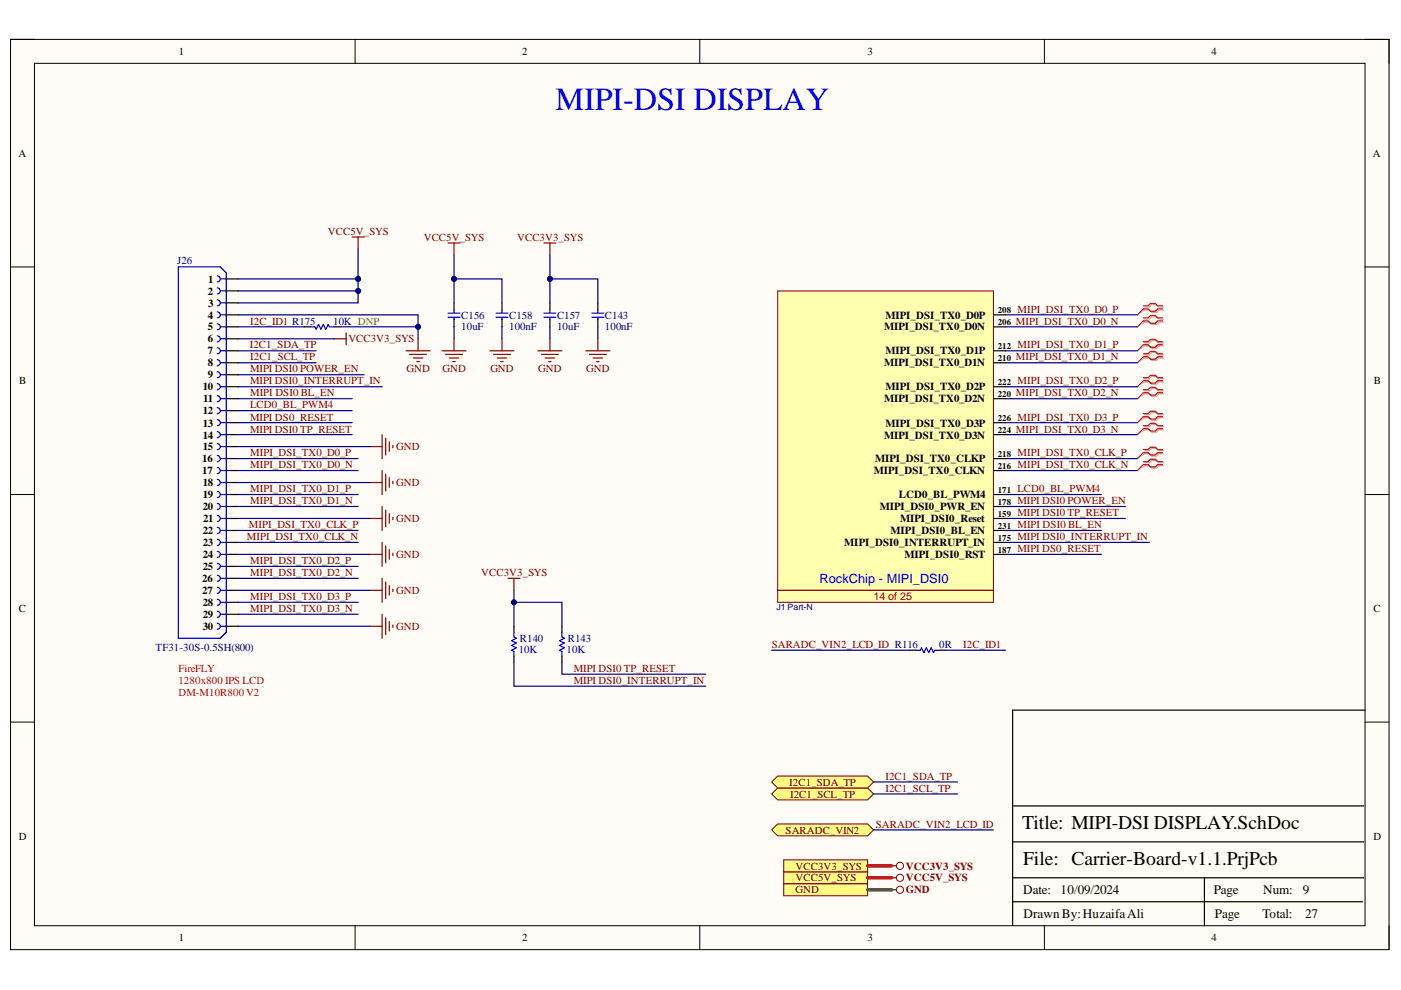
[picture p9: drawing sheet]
<svg xmlns="http://www.w3.org/2000/svg" width="297mm" height="210mm" viewBox="0 0 297 210" stroke-linecap="round" stroke-linejoin="round" font-family="sans-serif">
<defs><g id="words">
<text font-size="6.8" fill="#00f" x="117.8" y="23.4">MIPI-DSI DISPLAY</text>
<g font-size="4.1">
<text x="216.7" y="175.8">Title: MIPI-DSI DISPLAY.SchDoc</text>
<text x="216.9" y="183.4">File: Carrier-Board-v1.1.PrjPcb</text>
</g>
<g font-size="2.8">
<text x="216.9" y="189.6">Date:</text>
<text x="224.9" y="189.6">10/09/2024</text>
<text x="257.3" y="189.6">Page</text>
<text x="267.8" y="189.6">Num:</text>
<text x="276.2" y="189.6">9</text>
<text x="217" y="194.7">DrawnBy:HuzaifaAli</text>
<text x="257.6" y="194.7">Page</text>
<text x="267.7" y="194.7">Total:</text>
<text x="276.7" y="194.7">27</text>
</g>
<text font-size="2.7" fill="#00f" x="173.8" y="123.6">RockChip - MIPI_DSI0</text>
<g font-size="2.3">
<text x="37.9" y="11.7">1</text>
<text x="110.7" y="11.7">2</text>
<text x="183.9" y="11.7">3</text>
<text x="256.8" y="11.7">4</text>
<text x="3.9" y="33.3">A</text>
<text x="291.1" y="33.3">A</text>
<text x="44.2" y="59.9">1</text>
<text x="44.1" y="62.5">2</text>
<text x="44.2" y="65">3</text>
<text x="44.1" y="67.5">4</text>
<text x="44.1" y="70.1">5</text>
<text x="187.5" y="70.1">MIPI_DSI_TX0_D0N</text>
<text x="187.7" y="67.5">MIPI_DSI_TX0_D0P</text>
<text x="44.1" y="72.6">6</text>
<text x="44.1" y="75.1">7</text>
<text x="44.1" y="77.7">8</text>
<text x="187.5" y="77.7">MIPI_DSI_TX0_D1N</text>
<text x="187.7" y="75.1">MIPI_DSI_TX0_D1P</text>
<text x="4.1" y="81.5">B</text>
<text x="43" y="82.8">10</text>
<text x="44.1" y="80.2">9</text>
<text x="187.7" y="82.8">MIPI_DSI_TX0_D2P</text>
<text x="291.3" y="81.5">B</text>
<text x="43" y="87.8">12</text>
<text x="43.1" y="85.3">11</text>
<text x="187.5" y="85.3">MIPI_DSI_TX0_D2N</text>
<text x="43" y="90.4">13</text>
<text x="43" y="93">14</text>
<text x="43" y="95.5">15</text>
<text x="187.5" y="93">MIPI_DSI_TX0_D3N</text>
<text x="187.7" y="90.4">MIPI_DSI_TX0_D3P</text>
<text x="42.9" y="98.1">16</text>
<text x="42.9" y="100.6">17</text>
<text x="185.3" y="100.6">MIPI_DSI_TX0_CLKN</text>
<text x="185.5" y="98.1">MIPI_DSI_TX0_CLKP</text>
<text x="43" y="103.1">18</text>
<text x="43" y="105.7">19</text>
<text x="190.6" y="105.7">LCD0_BL_PWM4</text>
<text x="43" y="108.2">20</text>
<text x="43" y="113.3">22</text>
<text x="43.1" y="110.7">21</text>
<text x="186.5" y="108.2">MIPI_DSI0_PWR_EN</text>
<text x="188.8" y="113.3">MIPI_DSI0_BL_EN</text>
<text x="190.9" y="110.7">MIPI_DSI0_Reset</text>
<text x="43" y="115.8">23</text>
<text x="43" y="118.3">24</text>
<text x="179" y="115.8">MIPI_DSI0_INTERRUPT_IN</text>
<text x="191.8" y="118.3">MIPI_DSI0_RST</text>
<text x="42.9" y="123.4">26</text>
<text x="42.9" y="125.9">27</text>
<text x="43" y="120.9">25</text>
<text x="4" y="129.7">C</text>
<text x="43" y="128.5">28</text>
<text x="43" y="131">29</text>
<text x="291.2" y="129.7">C</text>
<text x="43" y="133.6">30</text>
<text x="4" y="178">D</text>
<text x="291.2" y="178">D</text>
<text x="37.9" y="199.6">1</text>
<text x="110.7" y="199.6">2</text>
<text x="183.9" y="199.6">3</text>
<text x="256.8" y="199.6">4</text>
</g>
<g font-size="2.3" fill="#800000">
<text x="69.5" y="49.8">VCC5V_SYS</text>
<text x="89.8" y="51.1">VCC5V_SYS</text>
<text x="109.6" y="51.1">VCC3V3_SYS</text>
<text x="53" y="68.8">I2C_ID1 R175</text>
<text x="215.4" y="68.8">MIPI_DSI_TX0_D0_N</text>
<text x="215.7" y="66.3">MIPI_DSI_TX0_D0_P</text>
<text x="53" y="73.9">I2C1_SDA_TP</text>
<text x="53" y="76.4">I2C1_SCL_TP</text>
<text x="73.9" y="72.6">VCC3V3_SYS</text>
<text x="215.4" y="76.4">MIPI_DSI_TX0_D1_N</text>
<text x="215.7" y="73.9">MIPI_DSI_TX0_D1_P</text>
<text x="53" y="81.5">MIPI DSI0_INTERRUPT_IN</text>
<text x="53" y="78.9">MIPI DSI0 POWER_EN</text>
<text x="86.2" y="78.9">GND</text>
<text x="93.8" y="78.9">GND</text>
<text x="104" y="78.9">GND</text>
<text x="114.1" y="78.9">GND</text>
<text x="124.3" y="78.9">GND</text>
<text x="215.7" y="81.5">MIPI_DSI_TX0_D2_P</text>
<text x="53" y="89.2">MIPI DS0_RESET</text>
<text x="53" y="86.6">LCD0_BL_PWM4</text>
<text x="53" y="84">MIPI DSI0 BL_EN</text>
<text x="215.4" y="84">MIPI_DSI_TX0_D2_N</text>
<text x="215.7" y="89.2">MIPI_DSI_TX0_D3_P</text>
<text x="53" y="91.7">MIPI DSI0 TP_RESET</text>
<text x="84" y="95.5">GND</text>
<text x="215.4" y="91.7">MIPI_DSI_TX0_D3_N</text>
<text x="53" y="96.8">MIPI_DSI_TX0_D0_P</text>
<text x="53" y="99.3">MIPI_DSI_TX0_D0_N</text>
<text x="215.7" y="96.8">MIPI_DSI_TX0_CLK_P</text>
<text x="215.7" y="99.3">MIPI_DSI_TX0_CLK_N</text>
<text x="53" y="106.9">MIPI_DSI_TX0_D1_N</text>
<text x="53" y="104.4">MIPI_DSI_TX0_D1_P</text>
<text x="84" y="103.1">GND</text>
<text x="215.7" y="104.4">LCD0_BL_PWM4</text>
<text x="215.7" y="106.9">MIPI DSI0 POWER_EN</text>
<text x="52.8" y="112">MIPI_DSI_TX0_CLK_P</text>
<text x="84" y="110.7">GND</text>
<text x="215.7" y="109.5">MIPI DSI0 TP_RESET</text>
<text x="215.7" y="112">MIPI DSI0 BL_EN</text>
<text x="52.4" y="114.5">MIPI_DSI_TX0_CLK_N</text>
<text x="53" y="119.6">MIPI_DSI_TX0_D2_P</text>
<text x="84" y="118.3">GND</text>
<text x="215.7" y="117.1">MIPI DS0_RESET</text>
<text x="215.7" y="114.5">MIPI DSI0_INTERRUPT_IN</text>
<text x="53" y="122.1">MIPI_DSI_TX0_D2_N</text>
<text x="84" y="125.9">GND</text>
<text x="102" y="122.1">VCC3V3_SYS</text>
<text x="53" y="127.2">MIPI_DSI_TX0_D3_P</text>
<text x="53" y="129.7">MIPI_DSI_TX0_D3_N</text>
<text x="84" y="133.6">GND</text>
<text x="163.6" y="137.4">SARADC_VIN2_LCD_ID R116</text>
<text x="204.2" y="137.4">I2C_ID1</text>
<text x="121.7" y="142.4">MIPI DSI0 TP_RESET</text>
<text x="121.7" y="145">MIPI DSI0_INTERRUPT_IN</text>
<text x="167.3" y="166.6">I2C1_SDA_TP</text>
<text x="187.7" y="167.9">I2C1_SCL_TP</text>
<text x="187.7" y="165.3">I2C1_SDA_TP</text>
<text x="167.5" y="169.1">I2C1_SCL_TP</text>
<text x="166.6" y="176.7">SARADC_VIN2</text>
<text x="185.7" y="175.5">SARADC_VIN2_LCD_ID</text>
<text x="168.7" y="184.4">VCC3V3_SYS</text>
<text x="192" y="184.4">VCC3V3_SYS</text>
<text x="168.7" y="186.9">VCC5V_SYS</text>
<text x="168.7" y="189.4">GND</text>
<text x="192" y="186.9">VCC5V_SYS</text>
<text x="192" y="189.4">GND</text>
</g>
<g font-size="2.3" fill="#000080">
<text x="37.6" y="55.9">J26</text>
<text x="70.6" y="68.8">10K DNP</text>
<text x="97.8" y="67.5">C156</text>
<text x="97.8" y="70.1">10uF</text>
<text x="107.9" y="67.5">C158</text>
<text x="107.9" y="70.1">100nF</text>
<text x="118.1" y="67.5">C157</text>
<text x="118.1" y="70.1">10uF</text>
<text x="128.3" y="67.5">C143</text>
<text x="128.3" y="70.1">100nF</text>
<text x="110.2" y="136.1">R140</text>
<text x="120.4" y="136.1">R143</text>
<text x="199.1" y="137.4">0R</text>
<text x="33" y="138.1">TF31-30S-0.5SH(800)</text>
<text x="110" y="138.4">10K</text>
<text x="120.1" y="138.4">10K</text>
</g>
<g font-size="2.3" fill="#f00">
<text x="185.2" y="127.2">14 of 25</text>
<text x="37.8" y="142.4">FireFLY</text>
<text x="37.8" y="147.5">DM-M10R800 V2</text>
<text x="37.8" y="145">1280x800 IPS LCD</text>
</g>
<g font-size="1.9">
<text x="211.6" y="68.9">206</text>
<text x="211.6" y="66.4">208</text>
<text x="211.6" y="74">212</text>
<text x="211.6" y="76.5">210</text>
<text x="211.6" y="81.7">222</text>
<text x="211.6" y="84.2">220</text>
<text x="211.6" y="89.3">226</text>
<text x="211.6" y="91.8">224</text>
<text x="211.6" y="96.9">218</text>
<text x="211.6" y="99.4">216</text>
<text x="211.6" y="104.5">171</text>
<text x="211.6" y="107">178</text>
<text x="211.6" y="109.5">159</text>
<text x="211.6" y="112.1">231</text>
<text x="211.6" y="114.6">175</text>
<text x="211.6" y="117.2">187</text>
</g>
<text font-size="1.9" fill="#000080" x="164.6" y="129.3">J1 Part-N</text>
</g></defs>
<path d="M2.2 8.4h292.3v192.9h-292.3z" fill-rule="evenodd" fill="#fffcf8"/>
<path d="M2.2 8.4h292.3v192.9h-292.3z" fill="none" stroke="#000" stroke-width=".21"/>
<path d="M7.3 13.4h282.1v182.9h-282.1z" fill-rule="evenodd" fill="#fffcf8"/>
<g fill="none" stroke="#000" stroke-width=".21">
<path d="M2.2 8.3h5.1M7.3 13.4h282.1v182.9h-282.1zM75.3 8.3v5.1M148.4 8.3v5.1M221.4 8.4v5M289.4 8.4h5.1v5M2.2 56.6h5.1M289.4 56.6h5.1M2.2 104.9h5.1M289.4 104.9h5.1M2.2 153.1h5.1M289.4 153.1h5.1"/>
<path d="M75.3 196.3v5M148.4 196.3v5M221.4 196.3v5M294.5 196.3v5"/>
</g>
<g fill="none" stroke="#000" stroke-width=".25">
<path d="M64.5 69.3h1.3M70.8 69.3h1.3M96.3 64.2v1.5M96.3 67.6v1.7M106.4 64.2v1.5M106.4 67.6v1.7M116.6 64.2v1.5M116.6 67.6v1.7M289.4 150.6h-74.7v45.7M214.7 178.5h74.5M214.7 170.9h74.5M214.7 191.2h74.2"/>
<path d="M214.7 186.1h74.5M255.4 186.1v10.2"/>
</g>
<g fill="none" stroke="#00f" stroke-width=".25">
<path d="M65.8 69.3h1l.2 .5 .5-1 .5 1 .6-1 .5 1 .5-1 .2 .5h1M95 67.3h2.5M95 66.4h2.5M96.3 65.7v.5M96.3 67.3v.5M105.2 67.3h2.5M105.2 66.4h2.5M106.4 65.7v.5M106.4 67.3v.5M115.3 67.3h2.6M115.3 66.4h2.6M116.6 65.7v.5"/>
<path d="M116.6 67.3v.5"/>
</g>
<g fill="none" stroke="#800000" stroke-width=".25">
<path d="M95 51.5h2.5M96.3 51.5v2.6M93.7 74.4h5.1M94.5 75.1h3.5M95.2 75.9h2.1M96 76.7h.5M96.3 71.8v2.6M103.9 74.4h5.1M104.6 75.1h3.6M105.4 75.9h2M106.2 76.7h.5M106.4 71.8v2.6"/>
<path d="M114.1 74.4h5M114.8 75.1h3.6M115.6 75.9h2M116.3 76.7h.5M116.6 71.8v2.6"/>
</g>
<path d="M166.2 184.8h17.7v2.6h-17.7z" fill-rule="evenodd" fill="#ffff80"/>
<g fill="none" stroke="#800000" stroke-width=".21">
<path d="M166.2 184.8h17.7v2.6h-17.7z"/>
<circle cx="190.8" cy="186.1" r=".76"/>
</g>
<path d="M189 186.1h1" fill="none" stroke="#800000" stroke-width=".25"/>
<path d="M166.2 187.4h17.7v2.5h-17.7z" fill-rule="evenodd" fill="#ffff80"/>
<g fill="none" stroke="#800000" stroke-width=".21">
<path d="M166.2 187.4h17.7v2.5h-17.7z"/>
<circle cx="190.8" cy="188.7" r=".76"/>
</g>
<path d="M189 188.7h1" fill="none" stroke="#800000" stroke-width=".25"/>
<path d="M166.2 182.3h17.7v2.5h-17.7z" fill-rule="evenodd" fill="#ffff80"/>
<g fill="none" stroke="#800000" stroke-width=".21">
<path d="M166.2 182.3h17.7v2.5h-17.7z"/>
<circle cx="190.8" cy="183.6" r=".76"/>
</g>
<path d="M189 183.6h1" fill="none" stroke="#800000" stroke-width=".25"/>
<path d="M164.9 61.7h45.7v66h-45.7z" fill-rule="evenodd" fill="#ffffb0"/>
<path d="M164.9 61.7h45.7v66h-45.7z" fill="none" stroke="#800000" stroke-width=".21"/>
<g fill="none" stroke="#000" stroke-width=".25">
<path d="M48 59.1h2.5M48 74.4h2.5M48 76.9h2.5M48 69.3h2.5M48 66.8h2.5M48 61.7h2.5M48 64.2h2.5M48 71.8h2.5M48 79.5h2.5M126.8 64.2v1.5M126.8 67.6v1.7M210.6 74.4h2.6"/>
<path d="M210.6 76.9h2.6M210.6 69.3h2.6M210.6 66.8h2.6M48 82h2.5M48 84.5h2.5M48 89.6h2.5M48 92.1h2.5M48 99.8h2.5M48 87.1h2.5M48 94.7h2.5M48 97.2h2.5M210.6 82h2.6"/>
<path d="M210.6 84.5h2.6M210.6 89.6h2.6M210.6 92.2h2.6M210.6 97.2h2.6M210.6 99.8h2.6M48 104.9h2.5M48 107.4h2.5M48 109.9h2.5M48 115h2.5M48 112.5h2.5M48 117.5h2.5M48 102.3h2.5"/>
<path d="M210.6 104.9h2.6M210.6 107.4h2.6M210.6 109.9h2.6M210.6 115h2.6M210.6 112.5h2.6M210.6 117.5h2.6M48 120.1h2.5M48 122.6h2.5M48 125.2h2.5M48 127.7h2.5M48 130.2h2.5M48 132.8h2.5"/>
<path d="M192.8 137.9h1.3M199.2 137.9h1.3"/>
</g>
<g fill="none" stroke="#800000" stroke-width=".25">
<path d="M74.7 50.2h2.5M75.9 50.2v2.6M115.3 51.5h2.6M116.6 51.5v2.6M70.8 71.8h2.6M73.4 70.6v2.5M86.1 74.4h5.1M86.9 75.1h3.5M87.6 75.9h2.1M88.4 76.7h.5M88.6 71.8v2.6M124.2 74.4h5.1"/>
<path d="M125 75.1h3.5M125.7 75.9h2.1M126.5 76.7h.5M126.8 71.8v2.6M78.5 94.7h2.5M81 92.1v5.1M81 99.8v5.1M81.8 92.9v3.6M82.5 93.7v2M83.3 94.4v.5M78.5 102.3h2.5M78.5 109.9h2.5"/>
<path d="M78.5 117.5h2.5M81 107.4v5.1M81 115v5.1M81.8 100.5v3.6M81.8 108.2v3.5M81.8 115.8v3.5M82.5 101.3v2M82.5 108.9v2M82.5 116.5v2.1M83.3 102.1v.5M83.3 109.7v.5M83.3 117.3v.5"/>
<path d="M78.5 125.2h2.5M78.5 132.8h2.5M81 122.6v5.1M81 130.2v5.1M81.8 123.4v3.5M81.8 131v3.6M82.5 124.1v2.1M82.5 131.8v2M83.3 124.9v.5M83.3 132.5v.5M164.9 125.2h45.7"/>
</g>
<g fill="none" stroke="#d0a19e" stroke-width=".25">
<path d="M242.7 65.1h1l.5-.5h1l.5 .5h1M242.7 65.7h1l.5 .5h1l.5-.5h1M242.7 67.7h1l.5-.6h1l.5 .6h1M242.7 68.3h1l.5 .5h1l.5-.5h1M242.7 72.7h1l.5-.5h1l.5 .5h1M242.7 73.4h1l.5 .5h1l.5-.5h1M242.7 75.3h1l.5-.5h1l.5 .5h1M242.7 75.9h1l.5 .5h1l.5-.5h1M242.7 80.3h1l.5-.5h1l.5 .5h1M242.7 81h1l.5 .5h1l.5-.5h1M242.7 82.9h1l.5-.5h1l.5 .5h1M242.7 83.5h1l.5 .5h1l.5-.5h1"/>
<path d="M242.7 88h1l.5-.5h1l.5 .5h1M242.7 88.6h1l.5 .5h1l.5-.5h1M242.7 90.5h1l.5-.5h1l.5 .5h1M242.7 91.1h1l.5 .5h1l.5-.5h1M242.7 95.6h1l.5-.5h1l.5 .5h1M242.7 96.2h1l.5 .5h1l.5-.5h1M242.7 98.1h1l.5-.5h1l.5 .5h1M242.7 98.8h1l.5 .5h1l.5-.5h1"/>
</g>
<path d="M242.7 65.7l-1.6 1.1M242.7 68.3l-1.6 1M242.7 73.4l-1.6 1M242.7 75.9l-1.6 1M242.7 81l-1.6 1M242.7 83.5l-1.6 1M242.7 88.6l-1.6 1M242.7 91.1l-1.6 1.1M242.7 96.2l-1.6 1M242.7 98.8l-1.6 1" fill="none" stroke="#d0a19e" stroke-width=".21"/>
<g fill="none" stroke="#f00" stroke-width=".25">
<path d="M242.4 64.9h1l.5-.6h1l.6 .6h1M242.4 65.5h1l.5 .5h1l.6-.5h1M242.4 67.4h1l.5-.5h1l.6 .5h1M242.4 68h1l.5 .5h1l.6-.5h1M242.4 72.5h1l.5-.5h1l.6 .5h1M242.4 73.1h1l.5 .5h1l.6-.5h1M242.4 75h1l.5-.5h1l.6 .5h1M242.4 75.7h1l.5 .5h1l.6-.5h1M242.4 80.1h1l.5-.5h1l.6 .5h1M242.4 80.7h1l.5 .5h1l.6-.5h1M242.4 82.6h1l.5-.5h1l.6 .5h1M242.4 83.3h1l.5 .5h1l.6-.5h1"/>
<path d="M242.4 87.7h1l.5-.5h1l.6 .5h1M242.4 88.3h1l.5 .5h1l.6-.5h1M242.4 90.3h1l.5-.6h1l.6 .6h1M242.4 90.9h1l.5 .5h1l.6-.5h1M242.4 95.3h1l.5-.5h1l.6 .5h1M242.4 96h1l.5 .5h1l.6-.5h1M242.4 97.9h1l.5-.5h1l.6 .5h1M242.4 98.5h1l.5 .5h1l.6-.5h1"/>
</g>
<path d="M242.4 65.5l-1.3 1.3M242.4 68l-1.3 1.3M242.4 73.1l-1.3 1.3M242.4 75.7l-1.3 1.2M242.4 80.7l-1.3 1.3M242.4 83.3l-1.3 1.2M242.4 88.3l-1.3 1.3M242.4 90.9l-1.3 1.3M242.4 96l-1.3 1.2M242.4 98.5l-1.3 1.3" fill="none" stroke="#f00" stroke-width=".21"/>
<g fill="none" stroke="#00f" stroke-width=".25">
<path d="M37.8 56.6h8.9l1.3 1.3v76.2l-1.3 1.2h-8.9zM46.1 58.5a.64 .64 0 0 1 .6 .6 .64 .64 0 0 1-.6 .7M46.7 59.1h1.3M46.1 61a.63 .63 0 0 1 .6 .7 .63 .63 0 0 1-.6 .6M46.1 63.6a.63 .63 0 0 1 .6 .6 .63 .63 0 0 1-.6 .7M46.1 66.1a.64 .64 0 0 1 .6 .7 .64 .64 0 0 1-.6 .6M46.1 68.7a.63 .63 0 0 1 .6 .6 .63 .63 0 0 1-.6 .6M46.1 71.2a.63 .63 0 0 1 .6 .6 .63 .63 0 0 1-.6 .7M46.1 73.7a.64 .64 0 0 1 .6 .7 .64 .64 0 0 1-.6 .6M46.1 76.3a.63 .63 0 0 1 .6 .6 .63 .63 0 0 1-.6 .6M46.1 78.8a.63 .63 0 0 1 .6 .7 .63 .63 0 0 1-.6 .6M46.7 61.7h1.3"/>
<path d="M46.7 64.2h1.3M46.7 66.8h1.3M46.7 69.3h1.3M46.7 71.8h1.3M46.7 74.4h1.3M46.7 76.9h1.3M46.7 79.5h1.3M125.5 67.3h2.5M125.5 66.4h2.5M126.8 65.7v.5M126.8 67.3v.5M46.1 81.4a.64 .64 0 0 1 .6 .6 .64 .64 0 0 1-.6 .6"/>
<path d="M46.1 83.9a.63 .63 0 0 1 .6 .6 .63 .63 0 0 1-.6 .7M46.1 86.4a.63 .63 0 0 1 .6 .7 .63 .63 0 0 1-.6 .6M46.1 89a.64 .64 0 0 1 .6 .6 .64 .64 0 0 1-.6 .6M46.1 91.5a.63 .63 0 0 1 .6 .6 .63 .63 0 0 1-.6 .7M46.1 94.1a.63 .63 0 0 1 .6 .6 .63 .63 0 0 1-.6 .6M46.1 96.6a.64 .64 0 0 1 .6 .6 .64 .64 0 0 1-.6 .7M46.1 99.1a.64 .64 0 0 1 .6 .7 .64 .64 0 0 1-.6 .6M46.7 82h1.3M46.7 84.5h1.3M46.7 87.1h1.3M46.7 89.6h1.3M46.7 92.1h1.3"/>
<path d="M46.7 94.7h1.3M46.7 97.2h1.3M46.7 99.8h1.3M46.1 101.7a.63 .63 0 0 1 .6 .6 .63 .63 0 0 1-.6 .6M46.1 104.2a.63 .63 0 0 1 .6 .7 .63 .63 0 0 1-.6 .6M46.1 106.8a.64 .64 0 0 1 .6 .6 .64 .64 0 0 1-.6 .6M46.1 109.3a.63 .63 0 0 1 .6 .6 .63 .63 0 0 1-.6 .7M46.1 111.8a.63 .63 0 0 1 .6 .7 .63 .63 0 0 1-.6 .6M46.1 114.4a.64 .64 0 0 1 .6 .6 .64 .64 0 0 1-.6 .6M46.1 116.9a.63 .63 0 0 1 .6 .6 .63 .63 0 0 1-.6 .7M46.1 119.5a.63 .63 0 0 1 .6 .6 .63 .63 0 0 1-.6 .6M46.7 102.3h1.3"/>
<path d="M46.7 104.9h1.3M46.7 107.4h1.3M46.7 109.9h1.3M46.7 112.5h1.3M46.7 115h1.3M46.7 117.5h1.3M46.1 122a.64 .64 0 0 1 .6 .6 .64 .64 0 0 1-.6 .7M46.1 124.5a.63 .63 0 0 1 .6 .7 .63 .63 0 0 1-.6 .6M46.1 127.1a.63 .63 0 0 1 .6 .6 .63 .63 0 0 1-.6 .6M46.1 129.6a.64 .64 0 0 1 .6 .6 .64 .64 0 0 1-.6 .7M46.1 132.1a.63 .63 0 0 1 .6 .7 .63 .63 0 0 1-.6 .6M46.7 120.1h1.3"/>
<path d="M46.7 122.6h1.3M46.7 125.2h1.3M46.7 127.7h1.3M46.7 130.2h1.3M46.7 132.8h1.3M194.1 137.9h1l.3-.5 .5 1 .5-1 .5 1 .5-1 .5 1 .3-.5h1"/>
</g>
<path d="M163.6 176l1.3-1.3h19l1.3 1.3-1.3 1.2h-19z" fill-rule="evenodd" fill="#ffff80"/>
<path d="M163.6 176l1.3-1.3h19l1.3 1.3-1.3 1.2h-19z" fill="none" stroke="#800000" stroke-width=".21"/>
<path d="M163.6 168.3l1.3-1.2h19l1.3 1.2-1.3 1.3h-19z" fill-rule="evenodd" fill="#ffff80"/>
<path d="M163.6 168.3l1.3-1.2h19l1.3 1.2-1.3 1.3h-19z" fill="none" stroke="#800000" stroke-width=".21"/>
<path d="M163.6 165.8l1.3-1.3h19l1.3 1.3-1.3 1.3h-19z" fill-rule="evenodd" fill="#ffff80"/>
<path d="M163.6 165.8l1.3-1.3h19l1.3 1.3-1.3 1.3h-19z" fill="none" stroke="#800000" stroke-width=".21"/>
<path d="M109 132.8v1.3M109 139.1v1.3M119.1 132.8v1.3M119.1 139.1v1.3" fill="none" stroke="#000" stroke-width=".25"/>
<path d="M109 134.1v1l.5 .2-1 .5 1 .5-1 .5 1 .6-1 .5 .5 .2v1M119.1 134.1v1l.5 .2-1 .5 1 .5-1 .5 1 .6-1 .5 .5 .2v1" fill="none" stroke="#00f" stroke-width=".25"/>
<path d="M96.3 54.1v5" fill="none" stroke="#000080" stroke-width=".25"/>
<circle cx="96.3" cy="59.1" r=".51" fill="#000080"/>
<circle cx="96.3" cy="59.1" r=".51" fill="none" stroke="#000080" stroke-width=".21"/>
<g fill="none" stroke="#000080" stroke-width=".25">
<path d="M96.3 64.2v-5.1h10.1v5.1M96.3 69.3v2.5M106.4 69.3v2.5M116.6 69.3v2.5M213.2 69.3h27.9M213.2 66.8h27.9M213.2 76.9h27.9M213.2 74.4h27.9M213.2 89.6h27.9M213.2 92.2h27.9M213.2 82h27.9M213.2 84.5h27.9"/>
<path d="M213.2 99.8h27.9M213.2 97.2h27.9M213.2 104.9h20.3M213.2 107.4h25.4"/>
</g>
<path d="M183.9 186.1h5.1M183.9 183.6h5.1" fill="none" stroke="#f00" stroke-width=".76"/>
<path d="M183.9 188.7h5.1" fill="none" stroke="#38761d" stroke-width=".76"/>
<circle cx="96.3" cy="59.1" r=".51" fill="#000080"/>
<circle cx="96.3" cy="59.1" r=".51" fill="none" stroke="#000080" stroke-width=".21"/>
<path d="M116.6 59.1h10.2v5.1M126.8 69.3v2.5" fill="none" stroke="#000080" stroke-width=".25"/>
<circle cx="116.6" cy="59.1" r=".51" fill="#000080"/>
<circle cx="116.6" cy="59.1" r=".51" fill="none" stroke="#000080" stroke-width=".21"/>
<path d="M116.6 54.1v10.1" fill="none" stroke="#000080" stroke-width=".25"/>
<circle cx="116.6" cy="59.1" r=".51" fill="#000080"/>
<circle cx="116.6" cy="59.1" r=".51" fill="none" stroke="#000080" stroke-width=".21"/>
<path d="M75.9 52.8v6.3M50.5 71.8h20.3M50.5 69.3h14" fill="none" stroke="#000080" stroke-width=".25"/>
<circle cx="75.9" cy="59.1" r=".51" fill="#000080"/>
<circle cx="75.9" cy="59.1" r=".51" fill="none" stroke="#000080" stroke-width=".21"/>
<path d="M72.1 69.3h16.5" fill="none" stroke="#000080" stroke-width=".25"/>
<circle cx="88.6" cy="69.3" r=".51" fill="#000080"/>
<circle cx="88.6" cy="69.3" r=".51" fill="none" stroke="#000080" stroke-width=".21"/>
<g fill="none" stroke="#000080" stroke-width=".25">
<path d="M50.5 59.1h25.4v5.1h-25.4M50.5 74.4h16.5M50.5 76.9h16.5M50.5 99.8h25.4M50.5 97.2h25.4M50.5 94.7h28M50.5 117.5h28M50.5 115h25.4M50.5 112.5h25.4M50.5 109.9h28M50.5 107.4h25.4M50.5 104.9h25.4"/>
<path d="M50.5 102.3h28M50.5 132.8h28M50.5 130.2h25.4M50.5 127.7h25.4M50.5 125.2h28M50.5 122.6h25.4M50.5 120.1h25.4"/>
</g>
<circle cx="75.9" cy="59.1" r=".51" fill="#000080"/>
<circle cx="75.9" cy="59.1" r=".51" fill="none" stroke="#000080" stroke-width=".21"/>
<circle cx="75.9" cy="61.7" r=".51" fill="#000080"/>
<circle cx="75.9" cy="61.7" r=".51" fill="none" stroke="#000080" stroke-width=".21"/>
<path d="M50.5 61.7h25.4" fill="none" stroke="#000080" stroke-width=".25"/>
<circle cx="75.9" cy="61.7" r=".51" fill="#000080"/>
<circle cx="75.9" cy="61.7" r=".51" fill="none" stroke="#000080" stroke-width=".21"/>
<path d="M50.5 66.8h38.1v5M50.5 79.5h26.7M50.5 92.1h24.2M50.5 89.6h24.2M50.5 87.1h24.2M50.5 84.5h24.2M50.5 82h30.5M163.6 137.9h29.2M200.5 137.9h12.7M185.2 176h25.4" fill="none" stroke="#000080" stroke-width=".25"/>
<circle cx="88.6" cy="69.3" r=".51" fill="#000080"/>
<circle cx="88.6" cy="69.3" r=".51" fill="none" stroke="#000080" stroke-width=".21"/>
<path d="M213.2 109.9h25.4M213.2 117.5h20.3M213.2 112.5h20.3M213.2 115h30.5M109 125.2v7.6M185.2 168.3h17.8M185.2 165.8h17.8" fill="none" stroke="#000080" stroke-width=".25"/>
<circle cx="109" cy="127.7" r=".51" fill="#000080"/>
<circle cx="109" cy="127.7" r=".51" fill="none" stroke="#000080" stroke-width=".21"/>
<path d="M107.7 122.6h2.5M109 122.6v2.6" fill="none" stroke="#800000" stroke-width=".25"/>
<path d="M109 127.7h10.1v5.1" fill="none" stroke="#000080" stroke-width=".25"/>
<circle cx="109" cy="127.7" r=".51" fill="#000080"/>
<circle cx="109" cy="127.7" r=".51" fill="none" stroke="#000080" stroke-width=".21"/>
<path d="M109 140.4v5.1h40.6M119.1 140.4v2.5h30.5" fill="none" stroke="#000080" stroke-width=".25"/>
<use href="#words"/>
</svg>
